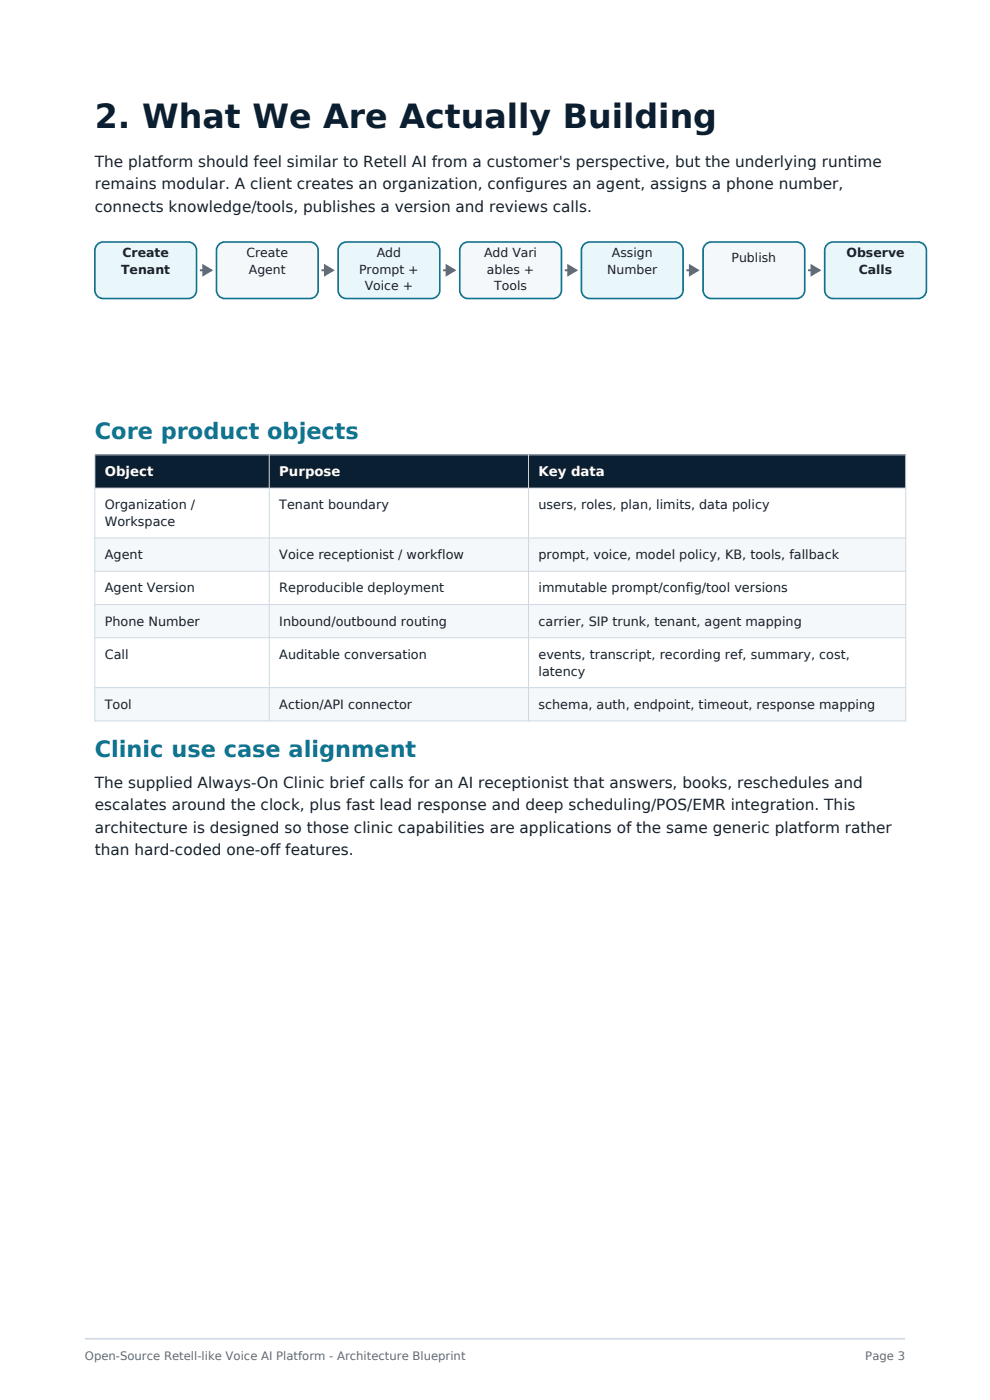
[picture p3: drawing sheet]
<svg xmlns="http://www.w3.org/2000/svg" width="210mm" height="297mm" viewBox="0 0 210 297" stroke-linecap="round" stroke-linejoin="round" font-family="sans-serif">
<defs><g id="words">
<text font-size="7.1" fill="#0b1f33" x="20.1" y="27.2">2. What We Are Actually Building</text>
<g font-size="4.8" fill="#0e7490">
<text x="20.1" y="93.1">Core product objects</text>
<text x="20.1" y="160.5">Clinic use case alignment</text>
</g>
<g font-size="3.2" fill="#17212b">
<text x="20.1" y="35.4">The platform should feel similar to Retell AI from a customer's perspective, but the underlying runtime</text>
<text x="20.1" y="40.1">remains modular. A client creates an organization, configures an agent, assigns a phone number,</text>
<text x="20.1" y="44.9">connects knowledge/tools, publishes a version and reviews calls.</text>
<text x="20.1" y="167.1">The supplied Always-On Clinic brief calls for an AI receptionist that answers, books, reschedules and</text>
<text x="20.1" y="171.9">escalates around the clock, plus fast lead response and deep scheduling/POS/EMR integration. This</text>
<text x="20.1" y="176.6">architecture is designed so those clinic capabilities are applications of the same generic platform rather</text>
<text x="20.1" y="181.4">than hard-coded one-off features.</text>
</g>
<g font-size="2.8" fill="#fff">
<text x="22.2" y="101.1">Object</text>
<text x="59.2" y="101.1">Purpose</text>
<text x="114.2" y="101.1">Key data</text>
</g>
<g font-size="2.7" fill="#17212b">
<text x="22.2" y="108">Organization /</text>
<text x="22.2" y="111.6">Workspace</text>
<text x="59.2" y="108">Tenant boundary</text>
<text x="114.2" y="108">users, roles, plan, limits, data policy</text>
<text x="22.2" y="118.6">Agent</text>
<text x="59.2" y="118.6">Voice receptionist / workflow</text>
<text x="114.2" y="118.6">prompt, voice, model policy, KB, tools, fallback</text>
<text x="22.2" y="125.7">Agent Version</text>
<text x="59.2" y="125.7">Reproducible deployment</text>
<text x="114.2" y="125.7">immutable prompt/config/tool versions</text>
<text x="22.2" y="132.7">Phone Number</text>
<text x="59.2" y="132.7">Inbound/outbound routing</text>
<text x="114.2" y="132.7">carrier, SIP trunk, tenant, agent mapping</text>
<text x="22.2" y="139.8">Call</text>
<text x="59.2" y="139.8">Auditable conversation</text>
<text x="114.2" y="139.8">events, transcript, recording ref, summary, cost,</text>
<text x="114.2" y="143.3">latency</text>
<text x="22.2" y="150.4">Tool</text>
<text x="59.2" y="150.4">Action/API connector</text>
<text x="114.2" y="150.4">schema, auth, endpoint, timeout, response mapping</text>
</g>
<g font-size="2.6" fill="#17212b">
<text x="25.7" y="58">Tenant</text>
<text x="26" y="54.5">Create</text>
<text x="52.3" y="54.5">Create</text>
<text x="52.8" y="58">Agent</text>
<text x="76.2" y="58">Prompt +</text>
<text x="79.9" y="54.5">Add</text>
<text x="102.7" y="54.5">Add Vari</text>
<text x="103.3" y="58">ables +</text>
<text x="128.8" y="58">Number</text>
<text x="129.8" y="54.5">Assign</text>
<text x="155.2" y="55.6">Publish</text>
<text x="179.6" y="54.5">Observe</text>
<text x="182.2" y="58">Calls</text>
<text x="77.4" y="61.6">Voice +</text>
<text x="104.8" y="61.6">Tools</text>
</g>
<g font-size="2.5" fill="#5e6b78">
<text x="18" y="288.5">Open-Source Retell-like Voice AI Platform - Architecture Blueprint</text>
<text x="183.6" y="288.5">Page 3</text>
</g>
</g></defs>
<path d="M18 284h174" fill="none" stroke="#cfd8e3" stroke-width=".35"/>
<path d="M20.6 51.9l.8-.5 .5-.1h18a1.76 1.76 0 0 1 1.8 1.8v8.5a1.76 1.76 0 0 1-1.8 1.7h-18a1.76 1.76 0 0 1-1.8-1.7v-8.5l.1-.5z" fill-rule="evenodd" fill="#eaf7fa" stroke="#0e7490" stroke-width=".35"/>
<path d="M42.4 57.3h2.5" fill="none" stroke="#5e6b78" stroke-width=".42"/>
<path d="M43.1 56.3l1.8 1-1.8 1.1z" fill="#5e6b78" stroke="#5e6b78" stroke-width=".35"/>
<path d="M46.4 51.9l.8-.5 .5-.1h18a1.76 1.76 0 0 1 1.8 1.8v8.5a1.76 1.76 0 0 1-1.8 1.7h-18a1.76 1.76 0 0 1-1.8-1.7v-8.5l.1-.5z" fill-rule="evenodd" fill="#f5f8fa" stroke="#0e7490" stroke-width=".35"/>
<path d="M68.2 57.3h2.5" fill="none" stroke="#5e6b78" stroke-width=".42"/>
<path d="M68.9 56.3l1.8 1-1.8 1.1z" fill="#5e6b78" stroke="#5e6b78" stroke-width=".35"/>
<path d="M72.2 51.9l.8-.5 .5-.1h18a1.76 1.76 0 0 1 1.8 1.8v8.5a1.76 1.76 0 0 1-1.8 1.7h-18a1.76 1.76 0 0 1-1.8-1.7v-8.5l.1-.5z" fill-rule="evenodd" fill="#eaf7fa" stroke="#0e7490" stroke-width=".35"/>
<path d="M94 57.3h2.5" fill="none" stroke="#5e6b78" stroke-width=".42"/>
<path d="M94.7 56.3l1.8 1-1.8 1.1z" fill="#5e6b78" stroke="#5e6b78" stroke-width=".35"/>
<path d="M98 51.9l.8-.5 .5-.1h18a1.76 1.76 0 0 1 1.8 1.8v8.5a1.76 1.76 0 0 1-1.8 1.7h-18a1.76 1.76 0 0 1-1.8-1.7v-8.5l.1-.5z" fill-rule="evenodd" fill="#f5f8fa" stroke="#0e7490" stroke-width=".35"/>
<path d="M119.8 57.3h2.5" fill="none" stroke="#5e6b78" stroke-width=".42"/>
<path d="M120.5 56.3l1.8 1-1.8 1.1z" fill="#5e6b78" stroke="#5e6b78" stroke-width=".35"/>
<path d="M123.8 51.9l.8-.5 .5-.1h18a1.76 1.76 0 0 1 1.8 1.8v8.5a1.76 1.76 0 0 1-1.8 1.7h-18a1.76 1.76 0 0 1-1.8-1.7v-8.5l.1-.5z" fill-rule="evenodd" fill="#eaf7fa" stroke="#0e7490" stroke-width=".35"/>
<path d="M145.6 57.3h2.5" fill="none" stroke="#5e6b78" stroke-width=".42"/>
<path d="M146.3 56.3l1.8 1-1.8 1.1z" fill="#5e6b78" stroke="#5e6b78" stroke-width=".35"/>
<path d="M149.6 51.9l.8-.5 .5-.1h18a1.76 1.76 0 0 1 1.8 1.8v8.5a1.76 1.76 0 0 1-1.8 1.7h-18a1.76 1.76 0 0 1-1.8-1.7v-8.5l.1-.5z" fill-rule="evenodd" fill="#f5f8fa" stroke="#0e7490" stroke-width=".35"/>
<path d="M171.4 57.3h2.5" fill="none" stroke="#5e6b78" stroke-width=".42"/>
<path d="M172.1 56.3l1.8 1-1.8 1.1z" fill="#5e6b78" stroke="#5e6b78" stroke-width=".35"/>
<path d="M175.5 51.9l.7-.5 .5-.1h18a1.76 1.76 0 0 1 1.8 1.8v8.5a1.76 1.76 0 0 1-1.8 1.7h-18a1.76 1.76 0 0 1-1.8-1.7v-8.5l.1-.5z" fill-rule="evenodd" fill="#eaf7fa" stroke="#0e7490" stroke-width=".35"/>
<path d="M20.1 96.5h172v7h-172z" fill-rule="evenodd" fill="#0b1f33"/>
<g fill="#f5f8fa">
<path d="M20.1 114.1h172v7.1h-172z" fill-rule="evenodd"/>
<path d="M20.1 128.2h172v7.1h-172z" fill-rule="evenodd"/>
<path d="M20.1 145.9h172v7h-172z" fill-rule="evenodd"/>
</g>
<path d="M20.1 96.5h172v56.4h-172zM57.1 96.5v56.4M112.1 96.5v56.4M20.1 103.5h172M20.1 114.1h172M20.1 121.2h172M20.1 128.2h172M20.1 135.3h172M20.1 145.9h172" fill="none" stroke="#cfd8e3" stroke-width=".21"/>
<use href="#words"/>
</svg>
